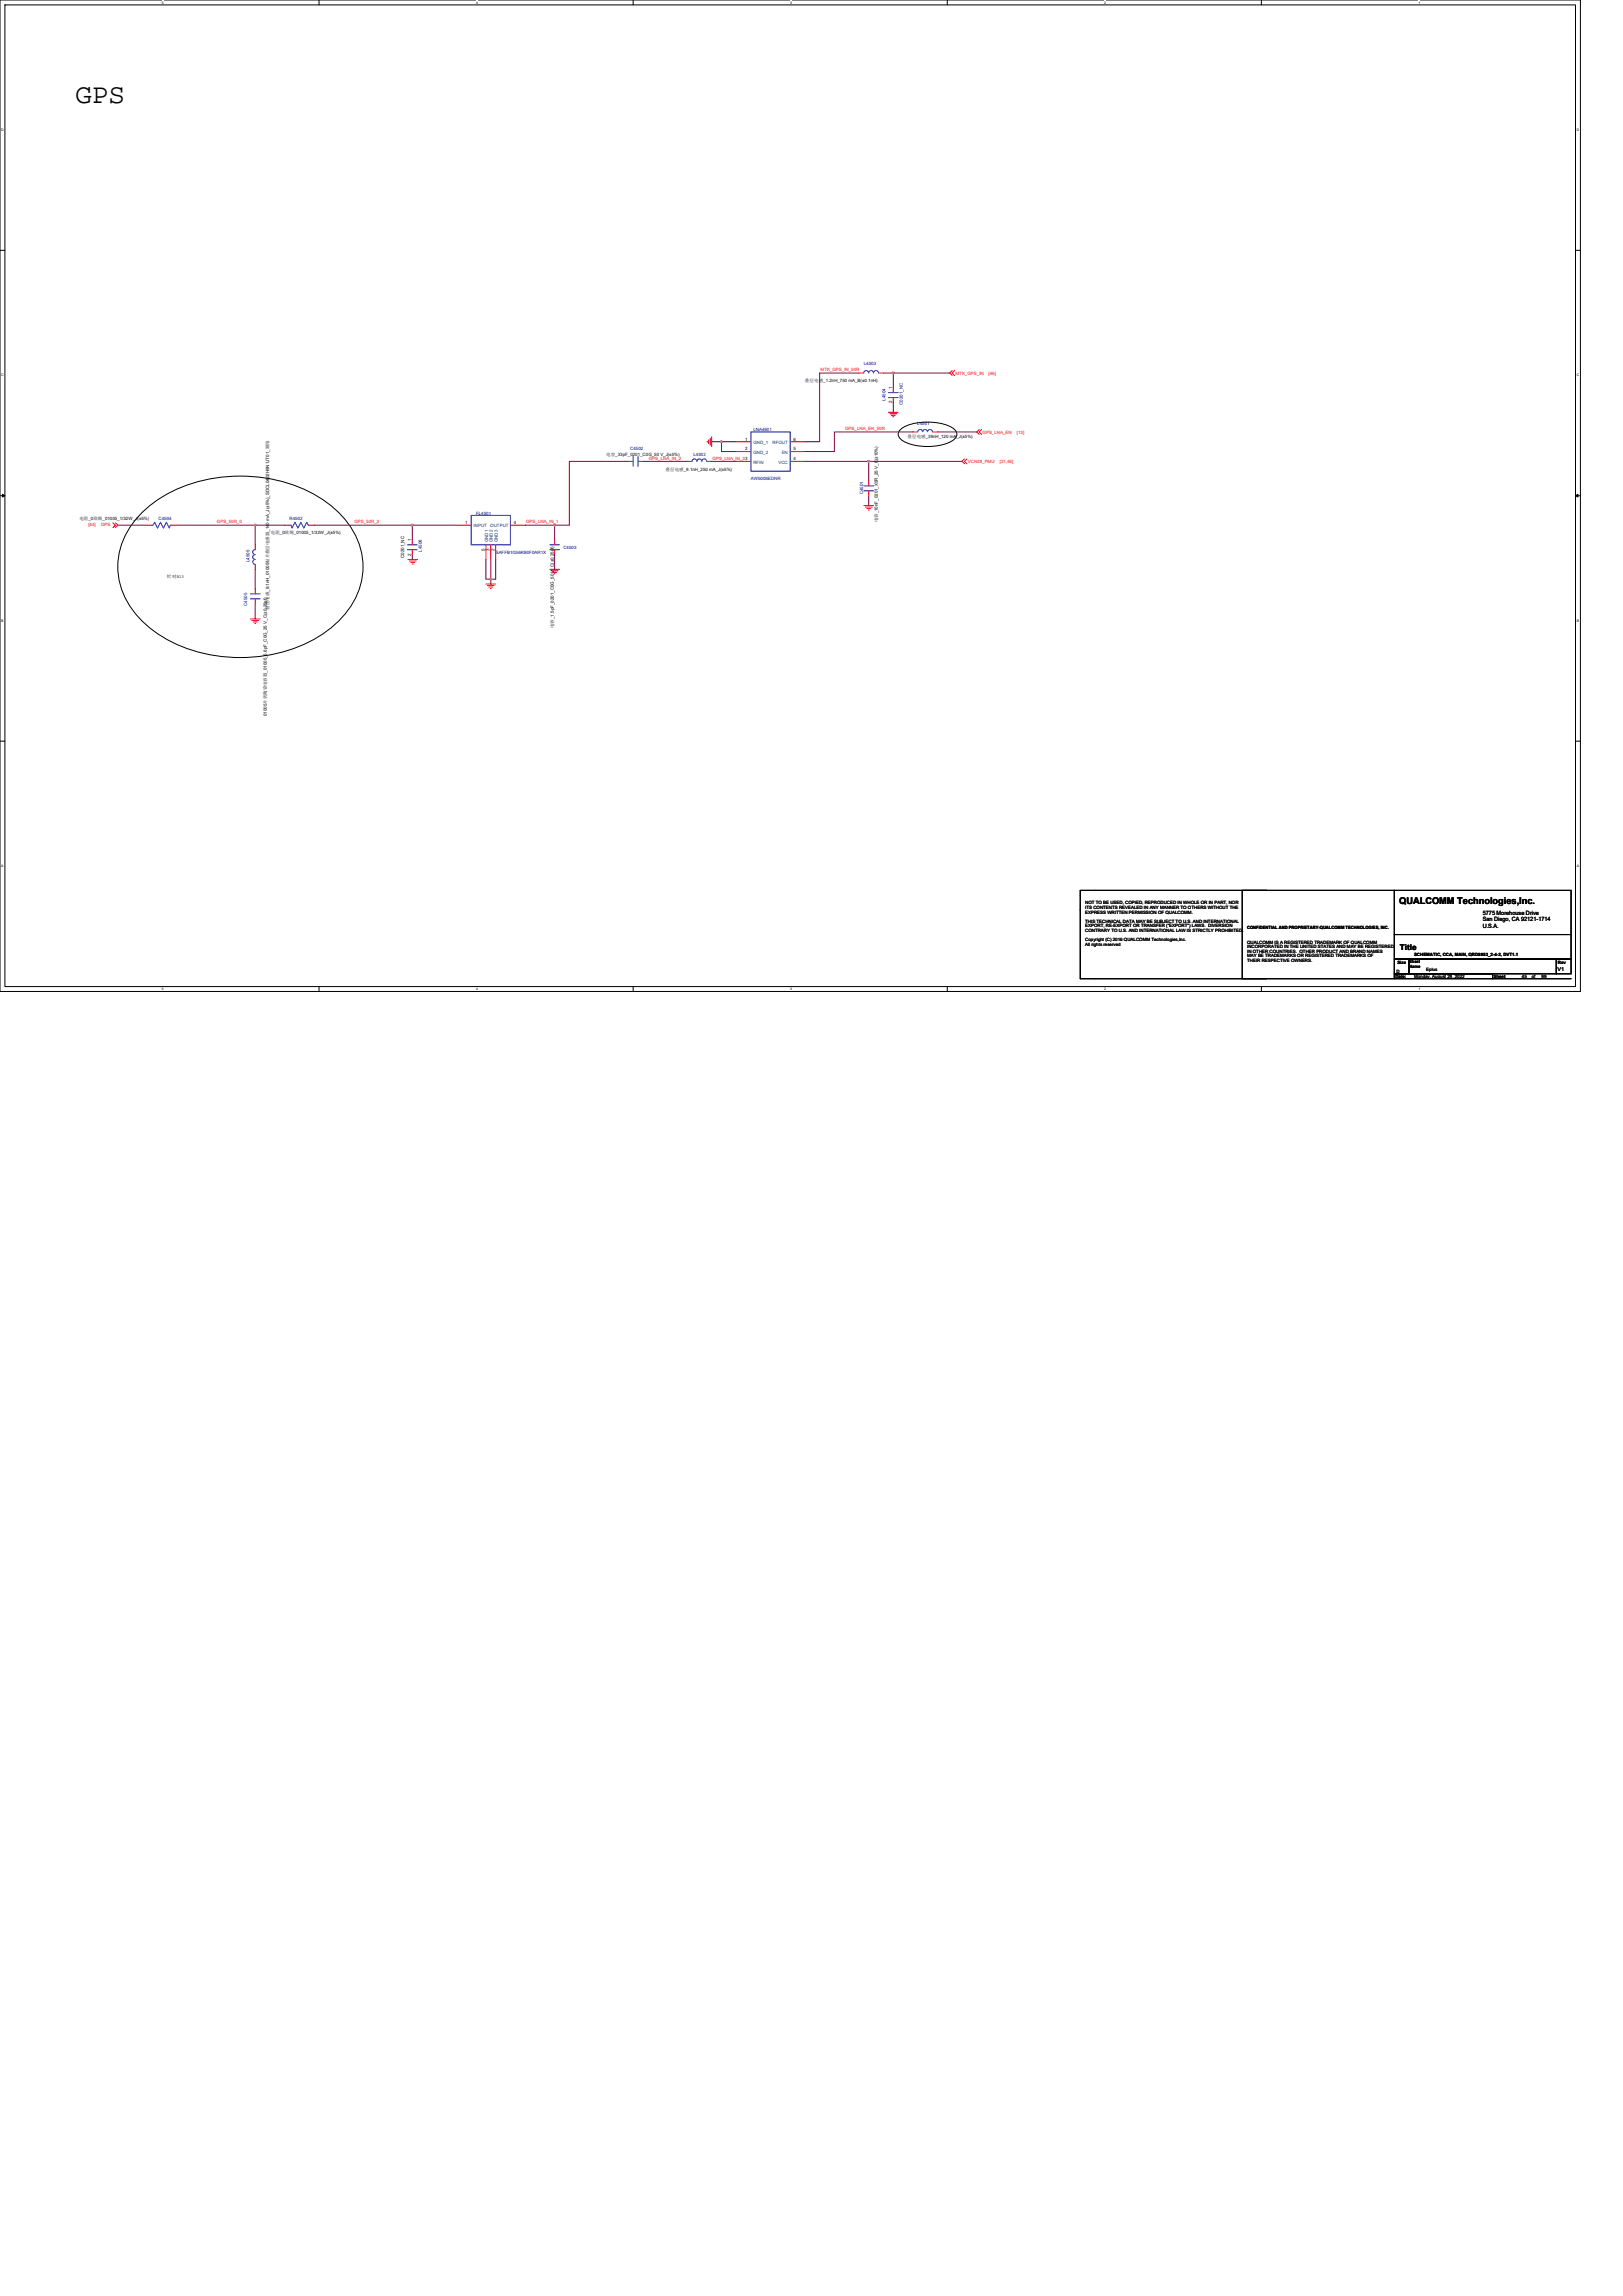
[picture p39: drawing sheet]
<svg xmlns="http://www.w3.org/2000/svg" width="210mm" height="297mm" viewBox="0 0 210 297" stroke-linecap="round" stroke-linejoin="round" font-family="sans-serif">
<defs><g id="words">
<text font-size="3.6" x="9.8" y="13.4">GPS</text>
<text font-size="1.2" x="181" y="116.9">QUALCOMM Technologies,Inc.</text>
<text font-size="1" x="181.1" y="122.9">Title</text>
<g font-size=".8">
<text x="191.8" y="118.4">5775 Morehouse Drive</text>
<text x="191.8" y="119.2">San Diego, CA 92121-1714</text>
<text x="191.8" y="120">U.S.A.</text>
</g>
<text font-size=".7" x="201.5" y="125.6">V1</text>
<g font-size=".6" fill="#000080">
<text x="111.8" y="47.2">L4503</text>
<text x="114.6" y="51.8" transform="rotate(-90 114.6 51.8)">L4504</text>
<text x="116.8" y="52.4" transform="rotate(-90 116.8 52.4)">C0201_NC</text>
<text x="81.5" y="58.3">C4502</text>
<text x="89.7" y="59">L4502</text>
<text x="97.5" y="55.8">LNA4501</text>
<text x="118.7" y="55">L4501</text>
<text x="97.2" y="62.1">AW5005EDNR</text>
<text x="111.7" y="63.9" transform="rotate(-90 111.7 63.9)">C4501</text>
<text x="20.5" y="67.2">C4504</text>
<text x="37.5" y="67.2">R4502</text>
<text x="54.6" y="71.4" transform="rotate(-90 54.6 71.4)">L4506</text>
<text x="61.6" y="66.6">FL4501</text>
<text x="64.1" y="71.7">SAFFB1G56KB0F0AR1X</text>
<text x="72.9" y="71">C4503</text>
<text x="32.3" y="72.7" transform="rotate(-90 32.3 72.7)">L4505</text>
<text x="32" y="78.4" transform="rotate(-90 32 78.4)">C4505</text>
</g>
<g font-size=".6">
<text x="104.1" y="49.4">叠层电感_1.2nH_750 mA_B(±0.1nH)</text>
<text x="115.4" y="52.2" transform="rotate(-90 115.4 52.2)">2</text>
<text x="115.4" y="50.4" transform="rotate(-90 115.4 50.4)">1</text>
<text x="78.4" y="59">电容_33pF_0201_C0G_50 V_J(±5%)</text>
<text x="96.4" y="57">1</text>
<text x="96.4" y="58.3">2</text>
<text x="102.7" y="57">6</text>
<text x="102.7" y="58.3">5</text>
<text x="102.7" y="59.5">4</text>
<text x="117.4" y="56.6">叠层电感_39nH_120 mA_J(±5%)</text>
<text x="86.1" y="60.9">叠层电感_9.1nH_250 mA_J(±5%)</text>
<text x="10.3" y="67.2">电阻_0欧姆_01005_1/32W_J(±5%)</text>
<text x="35" y="69.1">电阻_0欧姆_01005_1/32W_J(±5%)</text>
<text x="53.2" y="71.9" transform="rotate(-90 53.2 71.9)">2</text>
<text x="53.2" y="70" transform="rotate(-90 53.2 70)">1</text>
<text x="60.2" y="67.8">1</text>
<text x="62.7" y="71.2" transform="rotate(-90 62.7 71.2)">5</text>
<text x="63.4" y="71.2" transform="rotate(-90 63.4 71.2)">3</text>
<text x="64" y="71.2" transform="rotate(-90 64 71.2)">2</text>
<text x="66.5" y="67.8">4</text>
<text x="113.6" y="67.6" transform="rotate(-90 113.6 67.6)">电容_10nF_0201_X5R_25 V_K(±10%)</text>
<text x="21.6" y="74.8">针对B13</text>
<text x="52.3" y="72.2" transform="rotate(-90 52.3 72.2)">C0201_NC</text>
<text x="34.8" y="78.9" transform="rotate(-90 34.8 78.9)">叠层电感_9.1nH_01005贴片叠层电感器_140 mA_J(±5%)_SDCL0402H9N1JT01_顺络</text>
<text x="71.6" y="81.2" transform="rotate(-90 71.6 81.2)">电容_1.5pF_0201_C0G_50 V_C(±0.25pf)</text>
<text x="34.5" y="92.6" transform="rotate(-90 34.5 92.6)">01005片状陶瓷电容器_01005_5.6pF_C0G_25 V_C(±0.25pf)</text>
<text x="140.4" y="117">NOT TO BE USED, COPIED, REPRODUCED IN WHOLE OR IN PART, NOR</text>
<text x="140.4" y="117.6">ITS CONTENTS REVEALED IN ANY MANNER TO OTHERS WITHOUT THE</text>
<text x="140.4" y="118.2">EXPRESS WRITTEN PERMISSION OF QUALCOMM.</text>
<text x="140.4" y="119.4">THIS TECHNICAL DATA MAY BE SUBJECT TO U.S. AND INTERNATIONAL</text>
<text x="140.4" y="120">EXPORT, RE-EXPORT OR TRANSFER (&quot;EXPORT&quot;) LAWS. DIVERSION</text>
<text x="140.4" y="120.6">CONTRARY TO U.S. AND INTERNATIONAL LAW IS STRICTLY PROHIBITED.</text>
<text x="140.4" y="121.8">Copyright (C) 2016 QUALCOMM Technologies,Inc.</text>
<text x="140.4" y="122.3">All rights reserved</text>
<text x="161.4" y="120.2">CONFIDENTIAL AND PROPRIETARY-QUALCOMM TECHNOLOGIES, INC.</text>
<text x="161.4" y="122.1">QUALCOMM IS A REGISTERED TRADEMARK OF QUALCOMM</text>
<text x="161.4" y="122.7">INCORPORATED IN THE UNITED STATES AND MAY BE REGISTERED</text>
<text x="161.4" y="123.3">IN OTHER COUNTRIES. OTHER PRODUCT AND BRAND NAMES</text>
<text x="161.4" y="123.9">MAY BE TRADEMARKS OR REGISTERED TRADEMARKS OF</text>
<text x="161.4" y="124.5">THEIR RESPECTIVE OWNERS.</text>
<text x="180.7" y="125.9">D</text>
<text x="180.8" y="124.7">Size Sheet</text>
<text x="182.3" y="125.2">Name</text>
<text x="182.9" y="123.7">SCHEMATIC, CCA, MAIN, QRD8953_2-4-2, DVT1.1</text>
<text x="184.5" y="125.6">Eplus</text>
<text x="201.5" y="124.7">Rev</text>
<text x="180.5" y="126.5">Date:</text>
<text x="182.9" y="126.5">Monday, August 29, 2022</text>
<text x="193.2" y="126.5">Sheet</text>
<text x="196.9" y="126.5">45</text>
<text x="198.2" y="126.5">of</text>
<text x="199.5" y="126.5">99</text>
</g>
<g font-size=".6" fill="#f00">
<text x="106.2" y="48">MTK_GPS_IN_50R</text>
<text x="123.6" y="48.5">MTK_GPS_IN</text>
<text x="127.9" y="48.5">[46]</text>
<text x="83.9" y="59.5">GPS_LNA_IN_2</text>
<text x="92.2" y="59.5">GPS_LNA_IN_33</text>
<text x="109.3" y="55.6">GPS_LNA_EN_50R</text>
<text x="125.2" y="59.9">VCN28_PMU</text>
<text x="127.1" y="56.1">GPS_LNA_EN</text>
<text x="129.3" y="59.9">[21,46]</text>
<text x="131.6" y="56.1">[13]</text>
<text x="11.4" y="68.1">[44]</text>
<text x="13.1" y="68.1">GPS</text>
<text x="28.1" y="67.7">GPS_50R_0</text>
<text x="45.8" y="67.7">GPS_50R_2</text>
<text x="68.1" y="67.7">GPS_LNA_IN_1</text>
</g>
<g font-size=".6" fill="#004080">
<text x="97.5" y="57.4">GND_1</text>
<text x="97.5" y="58.7">GND_2</text>
<text x="97.5" y="60">RFIN</text>
<text x="99.9" y="57.4">RFOUT</text>
<text x="100.7" y="60">VCC</text>
<text x="101.1" y="58.7">EN</text>
<text x="61.3" y="68.2">INPUT</text>
<text x="63.1" y="70.2" transform="rotate(-90 63.1 70.2)">GND1</text>
<text x="63.4" y="68.2">OUTPUT</text>
<text x="63.8" y="70.2" transform="rotate(-90 63.8 70.2)">GND2</text>
<text x="64.4" y="70.2" transform="rotate(-90 64.4 70.2)">GND3</text>
</g>
<g font-size=".5">
<text x="21" y=".5">5</text>
<text x="61.6" y=".5">4</text>
<text x="102.2" y=".5">3</text>
<text x="142.9" y=".5">2</text>
<text x="183.5" y=".5">1</text>
<text x=".2" y="16.9">D</text>
<text x="204" y="16.9">D</text>
<text x=".2" y="48.7">C</text>
<text x="204" y="48.7">C</text>
<text x=".2" y="80.4">B</text>
<text x="204" y="80.4">B</text>
<text x=".2" y="112.2">A</text>
<text x="204" y="112.2">A</text>
<text x="21" y="128.1">5</text>
<text x="61.6" y="128.1">4</text>
<text x="102.2" y="128.1">3</text>
<text x="142.9" y="128.1">2</text>
<text x="183.5" y="128.1">1</text>
</g>
</g></defs>
<path d="M0 0h204.5v128.3h-204.5zM.6 .6h203.2v127h-203.2z" fill="none" stroke="#000" stroke-width=".13"/>
<g fill="#fff">
<path d="M21 .1h.2v.5h-.2z"/>
<path d="M21 127.7h.2v.5h-.2z"/>
</g>
<path d="M41.3 0v.6M41.3 127.6v.7" fill="none" stroke="#000" stroke-width=".13"/>
<g fill="#fff">
<path d="M61.6 .1h.2v.5h-.2z"/>
<path d="M61.6 127.7h.2v.5h-.2z"/>
</g>
<path d="M81.9 0v.6M81.9 127.6v.7" fill="none" stroke="#000" stroke-width=".13"/>
<g fill="#fff">
<path d="M102.2 .1h.3v.5h-.3z"/>
<path d="M102.2 127.7h.3v.5h-.3z"/>
</g>
<path d="M122.6 0v.6M122.6 127.6v.7" fill="none" stroke="#000" stroke-width=".13"/>
<g fill="#fff">
<path d="M142.9 .1h.2v.5h-.2z"/>
<path d="M142.9 127.7h.2v.5h-.2z"/>
</g>
<path d="M163.2 0v.6M163.2 127.6v.7" fill="none" stroke="#000" stroke-width=".13"/>
<g fill="#fff">
<path d="M183.5 .1h.3v.5h-.3z"/>
<path d="M183.5 127.7h.3v.5h-.3z"/>
<path d="M.2 16.5h.3v.5h-.3z"/>
<path d="M204 16.5h.3v.5h-.3z"/>
<path d="M.2 48.3h.3v.5h-.3z"/>
<path d="M204 48.3h.3v.5h-.3z"/>
</g>
<path d="M0 32.4h.6M203.8 32.4h.7" fill="none" stroke="#000" stroke-width=".13"/>
<g fill="#fff">
<path d="M.2 80h.3v.5h-.3z"/>
<path d="M204 80h.3v.5h-.3z"/>
</g>
<path d="M0 64.1h.6M203.8 64.1h.7" fill="none" stroke="#000" stroke-width=".13"/>
<path d="M.3 63.9l.3 .2-.3 .2zM203.8 64.1l.4-.2v.4z" fill="#000" stroke="#000" stroke-width=".13"/>
<g fill="#fff">
<path d="M.2 111.8h.2v.5h-.2z"/>
<path d="M204 111.8h.3v.5h-.3z"/>
</g>
<g fill="none" stroke="#000" stroke-width=".13">
<path d="M116.6 55.5a7.1 7.1 0 0 1 6.8 0 .81 .81 0 0 1 0 1.4 7 7 0 0 1-6.8 0 .82 .82 0 0 1 0-1.4zM18.3 66.4a18.6 18.6 0 0 1 14.5-4.7 17.6 17.6 0 0 1 11.1 4.7 9.4 9.4 0 0 1 0 13.9 18.6 18.6 0 0 1-14.5 4.7 17.6 17.6 0 0 1-11.1-4.7 9.4 9.4 0 0 1 0-13.9zM0 95.9h.6M203.8 95.9h.7M160.7 115.2h19.7v11.4h-19.7zM163.9 115.2h-24.1v11.4h24.1M180.4 115.2h22.9v5.7h-22.9zM180.4 120.9h22.9v3.2h-22.9zM180.4 126h12.7v.6h-12.7zM180.4 124.1h1.9v1.9h-1.9zM182.3 124.1h19.1v1.9h-19.1zM193.1 126.6h10.2"/>
<path d="M201.4 124.1h1.9v1.9h-1.9z"/>
</g>
<g fill="none" stroke="#f00" stroke-width=".13">
<path d="M81.3 59.7h.6M82.5 59.7h.7M88.9 59.7h.6M91.4 59.7h.7M91.5 57.1v.1M91.7 56.9v.5M91.9 56.7v.9M92.1 56.5v1.3M95.2 57.1h2M95.2 58.4h2M95.2 59.7h2M102.2 59.7h1.9"/>
<path d="M102.2 58.4h1.9M102.2 57.1h1.9M111.1 48.3h.7M113.7 48.3h.6M114.9 53.3h1.3M115.1 53.5h.9M115.3 53.7h.5M115.5 53.9h.1M115.6 50.2v.6M115.6 51.4v.7M118.1 55.9h.6M120.6 55.9h.7"/>
<path d="M123.2 47.9l-.3 .4 .3 .3M123.5 47.9l-.3 .4 .3 .3M124.8 59.4l-.3 .3 .3 .3M125.1 59.4l-.3 .3 .3 .3M126.7 55.6l-.3 .3 .3 .3M127 55.6l-.3 .3 .3 .3M14.6 67.6l.3 .3-.3 .4M14.9 67.6l.3 .3-.3 .4M19 67.9h.7M22.2 67.9h.7M33 73v.7M33 70.5v.6"/>
<path d="M33 76.2v.6M33 77.5v.6M36.8 67.9h.7M40 67.9h.6M52.8 72.4h1.2M53 72.6h.8M53.1 72.8h.6M53.3 73h.2M53.3 69.8v.7M53.3 71.1v.7M59.1 67.9h1.9M62.9 75.6h1.2"/>
<path d="M62.9 70.5v1.9M63.1 75.8h.8M63.2 75.9h.6M63.4 76.1h.2M63.5 70.5v1.9M64.1 70.5v1.9M66 67.9h1.9M71.1 73.7h1.3M71.3 73.9h.9M71.5 74h.5M71.7 74.2h.1M71.8 69.8v.7"/>
<path d="M71.8 71.1v.7M111.8 65.4h1.2M112 65.6h.8M112.1 65.8h.5M112.3 66h.2M112.4 62.2v.7M112.4 63.5v.6M32.4 80.1h1.3M32.6 80.3h.9M32.8 80.5h.5M33 80.6h.1"/>
</g>
<g fill="none" stroke="#00f" stroke-width=".13">
<path d="M81.9 59.7h.1M81.9 59.1v1.2M82.5 59.1v1.2M82.5 59.7h.1M89.5 59.7a.31 .31 0 0 1 .3-.3 .31 .31 0 0 1 .3 .3M89.5 59.7h.1M90.2 59.7a.31 .31 0 0 1 .3-.3 .31 .31 0 0 1 .3 .3 .32 .32 0 0 1 .3-.3 .32 .32 0 0 1 .3 .3M91.4 59.7h.1M97.2 55.9h5v5.1h-5zM111.8 48.3h.1M111.8 48.2a.31 .31 0 0 1 .3-.3 .31 .31 0 0 1 .3 .3M112.4 48.2a.31 .31 0 0 1 .3-.3 .31 .31 0 0 1 .3 .3"/>
<path d="M113 48.2a.31 .31 0 0 1 .3-.3 .31 .31 0 0 1 .3 .3M113.7 48.3h.1M114.9 50.8h1.3M114.9 51.4h1.3M115.6 50.8h.1M115.6 51.4h.1M118.7 55.9a.31 .31 0 0 1 .4-.3 .31 .31 0 0 1 .3 .3M118.7 55.9h.1M119.4 55.9a.31 .31 0 0 1 .3-.3 .31 .31 0 0 1 .3 .3M120 55.9a.31 .31 0 0 1 .3-.3 .31 .31 0 0 1 .3 .3M120.6 55.9h.1M19.7 67.9h.1"/>
<path d="M19.7 67.9h.1l.2-.3 .4 .7 .4-.7 .3 .7 .4-.7 .4 .7 .1-.4h.2M22.2 67.9h.1M32.4 76.8h1.3M32.4 77.5h1.3M33 72.4a.31 .31 0 0 0-.3 .3 .31 .31 0 0 0 .3 .3M33 71.1a.32 .32 0 0 0-.3 .3 .32 .32 0 0 0 .3 .4 .31 .31 0 0 0-.3 .3 .31 .31 0 0 0 .3 .3M33 71.1h.1M33 73h.1M33 76.8h.1M33 77.5h.1M37.5 67.9h.1M37.5 67.9h.2l.1 .4 .4-.7 .3 .7 .4-.7 .4 .7 .4-.7 .2 .3h.1"/>
<path d="M40 67.9h.1M52.7 70.5h1.3M52.7 71.1h1.3M53.3 70.5h.1M53.3 71.1h.1M61 66.7h5v3.8h-5zM61 69.2h.1M61.9 70.5h.1M62.9 70.5h.1M63.8 70.5h.1M64.8 69.2h.1M71.1 70.5h1.3"/>
<path d="M71.1 71.1h1.3M71.8 70.5h.1M71.8 71.1h.1M111.8 62.9h1.2M111.8 63.5h1.2M112.4 62.9h.1M112.4 63.5h.1"/>
</g>
<g fill="none" stroke="#800040" stroke-width=".13">
<path d="M81.3 59.7h-7.6v8.2h-1.9v1.9M83.2 59.7h5.7M92.1 59.7h3.1M92.1 57.1h1.2M93.3 57.1v1.3h1.9M93.3 57.1h2M104.1 59.7h8.3M111.1 48.3h-5.1v8.8h-1.9M112.4 59.7v2.5M112.4 59.7h12.1M114.3 48.3h1.3M115.6 48.3h7.3"/>
<path d="M115.6 48.3v1.9M115.6 52.1v1.2M118.1 55.9h-10.2l.1 2.5h-3.9M121.3 55.9h5.1M15.2 67.9h3.8M22.9 67.9h10.1M33 73.7v2.5M33 78.1v2M36.8 67.9h-3.8v2.6M40.6 67.9h12.7M53.3 71.8l.1 .6M59.1 67.9h-5.8v1.9"/>
<path d="M62.9 72.4v2.5h.6M63.5 72.4v2.5M63.5 74.9v.7M64.1 72.4v2.5h-.6M67.9 67.9h3.9M71.8 71.8v1.9M112.4 64.1v1.3"/>
</g>
<g fill="#f0f" stroke="#f0f" stroke-width=".13">
<path d="M115.5 48.2h.1v.1h-.1z" fill-rule="evenodd"/>
<path d="M63.4 74.8h.2v.2h-.2z" fill-rule="evenodd"/>
<path d="M53.2 67.8h.2v.2h-.2z" fill-rule="evenodd"/>
<path d="M93.2 57.1h.2v.1h-.2z" fill-rule="evenodd"/>
<path d="M71.7 67.8h.1v.2h-.1z" fill-rule="evenodd"/>
<path d="M112.3 59.6h.2v.2h-.2z" fill-rule="evenodd"/>
<path d="M32.9 67.8h.2v.2h-.2z" fill-rule="evenodd"/>
<path d="M115.5 48.2h.1v.1h-.1z" fill-rule="evenodd"/>
<path d="M63.4 74.8h.2v.2h-.2z" fill-rule="evenodd"/>
<path d="M53.2 67.8h.2v.2h-.2z" fill-rule="evenodd"/>
<path d="M93.2 57.1h.2v.1h-.2z" fill-rule="evenodd"/>
<path d="M71.7 67.8h.1v.2h-.1z" fill-rule="evenodd"/>
<path d="M112.3 59.6h.2v.2h-.2z" fill-rule="evenodd"/>
<path d="M32.9 67.8h.2v.2h-.2z" fill-rule="evenodd"/>
</g>
<use href="#words"/>
</svg>
